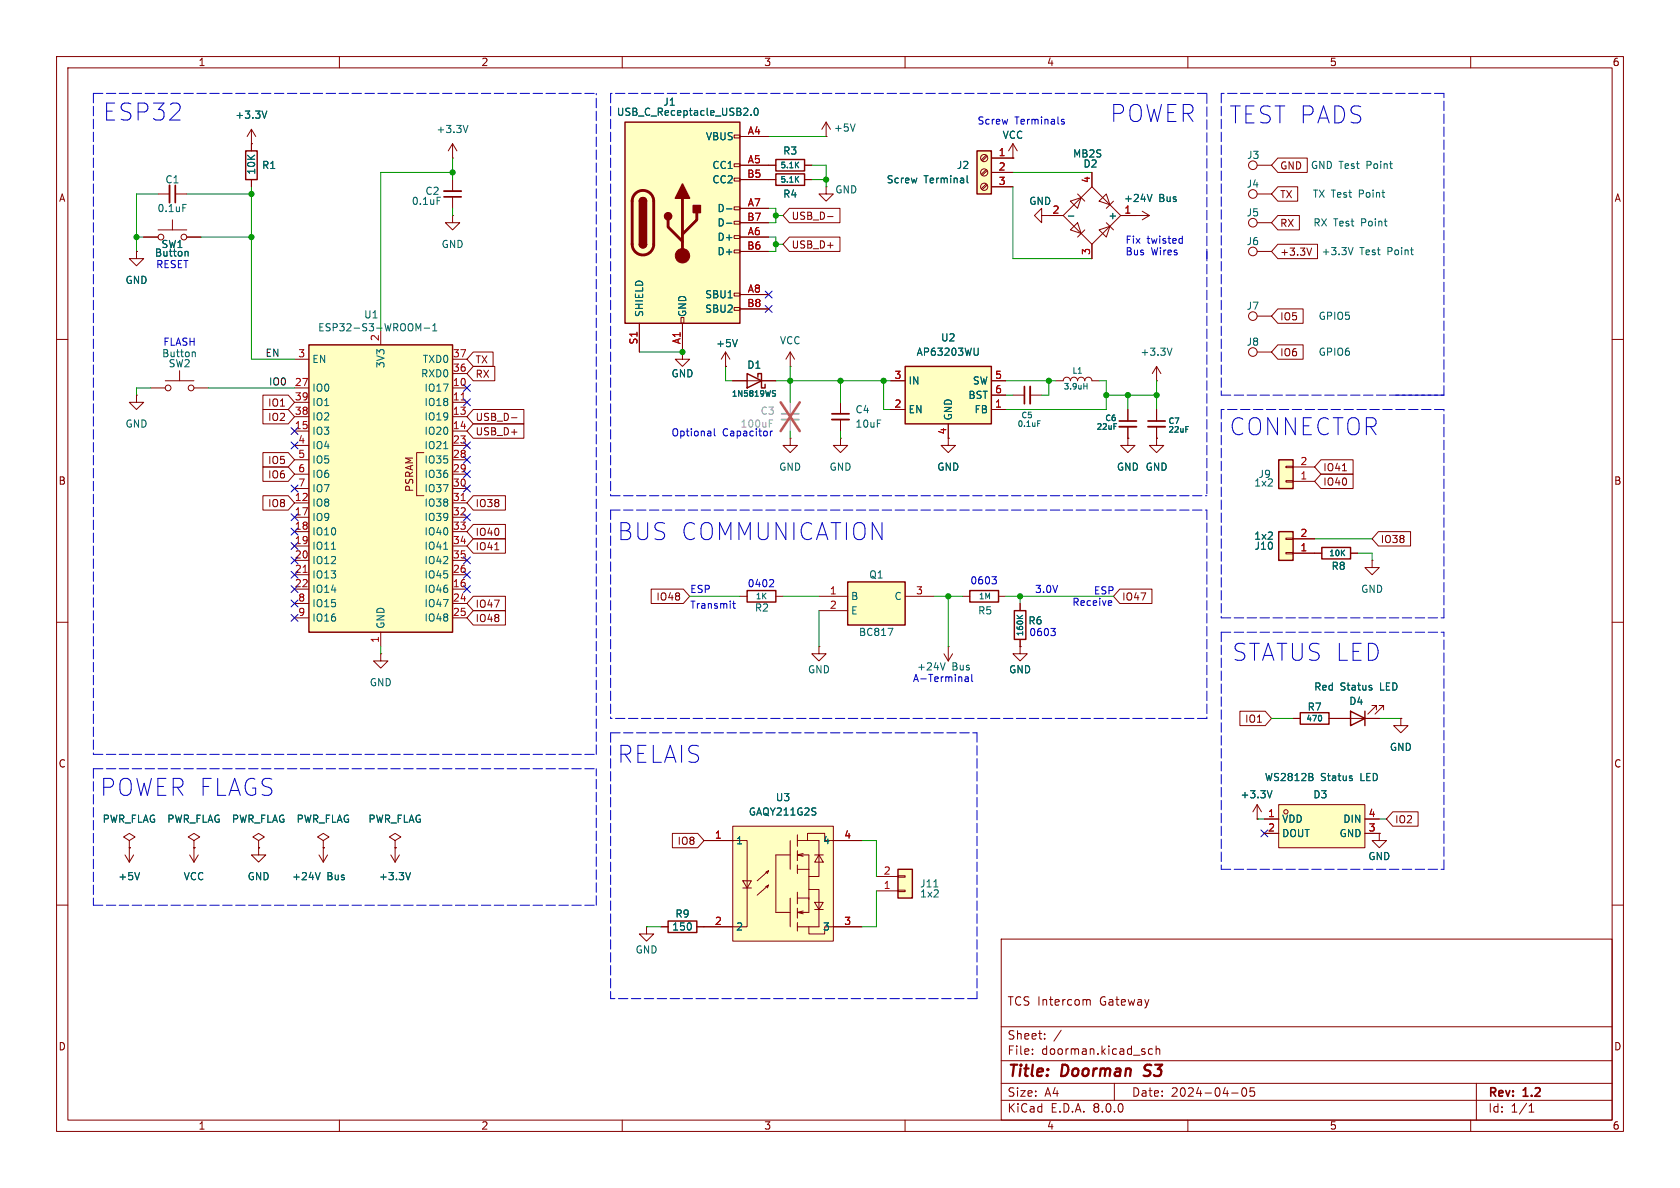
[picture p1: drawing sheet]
<svg xmlns="http://www.w3.org/2000/svg" width="297mm" height="210mm" viewBox="0 0 297 210" stroke-linecap="round" stroke-linejoin="round" font-family="sans-serif">
<defs><g id="words">
<g font-size="4.2" fill="#0000c2">
<text x="18" y="21.6">ESP32</text>
<text x="196.1" y="21.8">POWER</text>
<text x="217.2" y="22.1">TEST PADS</text>
<text x="217.2" y="77.2">CONNECTOR</text>
<text x="109" y="95.8">BUS COMMUNICATION</text>
<text x="217.7" y="117.1">STATUS LED</text>
<text x="109" y="135.1">RELAIS</text>
<text x="17.5" y="141">POWER FLAGS</text>
</g>
<g font-size="2.8" fill="#840000">
<text x="178" y="190.9">Title:</text>
<text x="187.7" y="190.9">Doorman</text>
<text x="203.1" y="190.9">S3</text>
</g>
<g font-size="2.1" fill="#840000">
<text x="178" y="178">TCS Intercom</text>
<text x="194.5" y="178">Gateway</text>
<text x="178" y="184">Sheet:</text>
<text x="178" y="186.7">File:</text>
<text x="184.1" y="186.7">doorman.kicad_sch</text>
<text x="178" y="196.9">KiCad</text>
<text x="178" y="194.1">Size:</text>
<text x="184.7" y="194.1">A4</text>
<text x="185.7" y="196.9">E.D.A.</text>
<text x="193.3" y="196.9">8.0.0</text>
<text x="200" y="194.1">Date:</text>
<text x="207" y="194.1">2024-04-05</text>
<text x="263" y="194.3">Rev:</text>
<text x="263" y="196.9">Id:</text>
<text x="267.1" y="196.9">1/1</text>
<text x="269.4" y="194.3">1.2</text>
</g>
<g font-size="1.8" fill="#840000">
<text x="35" y="11.9">1</text>
<text x="85" y="11.9">2</text>
<text x="135" y="11.9">3</text>
<text x="185" y="11.9">4</text>
<text x="235" y="11.9">5</text>
<text x="285" y="11.9">6</text>
<text x="10.3" y="35.9">A</text>
<text x="226.2" y="35.2">TX</text>
<text x="226.2" y="30.2">GND</text>
<text x="285.3" y="35.9">A</text>
<text x="139.9" y="39.1">USB_D-</text>
<text x="226.2" y="40.3">RX</text>
<text x="139.9" y="44.1">USB_D+</text>
<text x="226.2" y="45.4">+3.3V</text>
<text x="226.2" y="56.8">IO5</text>
<text x="84" y="64.5">TX</text>
<text x="226.2" y="63.2">IO6</text>
<text x="84" y="67">RX</text>
<text x="47.3" y="74.6">IO2</text>
<text x="47.3" y="72.1">IO1</text>
<text x="84" y="74.6">USB_D-</text>
<text x="84" y="77.2">USB_D+</text>
<text x="167.4" y="76.9" transform="rotate(-90 167.4 76.9)">4</text>
<text x="47.3" y="82.2">IO5</text>
<text x="233.8" y="83.5">IO41</text>
<text x="10.3" y="85.9">B</text>
<text x="47.3" y="89.9">IO8</text>
<text x="47.3" y="84.8">IO6</text>
<text x="73.3" y="87.1" transform="rotate(-90 73.3 87.1)">PSRAM</text>
<text x="84" y="89.9">IO38</text>
<text x="233.8" y="86">IO40</text>
<text x="285.3" y="85.9">B</text>
<text x="84" y="94.9">IO40</text>
<text x="84" y="97.5">IO41</text>
<text x="244" y="96.2">IO38</text>
<text x="84" y="107.6">IO47</text>
<text x="115.9" y="106.4">IO48</text>
<text x="198.3" y="106.4">IO47</text>
<text x="84" y="110.2">IO48</text>
<text x="220" y="128">IO1</text>
<text x="10.3" y="135.9">C</text>
<text x="285.3" y="135.9">C</text>
<text x="119.7" y="149.5">IO8</text>
<text x="246.5" y="145.7">IO2</text>
<text x="10.3" y="185.9">D</text>
<text x="285.3" y="185.9">D</text>
<text x="35" y="199.9">1</text>
<text x="85" y="199.9">2</text>
<text x="135" y="199.9">3</text>
<text x="185" y="199.9">4</text>
<text x="235" y="199.9">5</text>
<text x="285" y="199.9">6</text>
</g>
<g font-size="1.8" fill="#006464">
<text x="41.5" y="21.2">+3.3V</text>
<text x="77.1" y="23.7">+3.3V</text>
<text x="109" y="20.7">USB_C_Receptacle_USB2.0</text>
<text x="117.2" y="18.9">J1</text>
<text x="147.3" y="23.5">+5V</text>
<text x="124.7" y="25">VBUS</text>
<text x="138.4" y="27.5">R3</text>
<text x="177.2" y="24.7">VCC</text>
<text x="189.6" y="28">MB2S</text>
<text x="191.4" y="29.8">D2</text>
<text x="220.4" y="28.3">J3</text>
<text x="29.1" y="32.6">C1</text>
<text x="45.3" y="31" transform="rotate(-90 45.3 31)">10K</text>
<text x="46.2" y="30.1">R1</text>
<text x="75.1" y="34.6">C2</text>
<text x="125.8" y="30.1">CC1</text>
<text x="125.8" y="32.6">CC2</text>
<text x="138.4" y="35.2">R4</text>
<text x="147.6" y="34.4">GND</text>
<text x="156.7" y="32.6">Screw</text>
<text x="163.3" y="32.6">Terminal</text>
<text x="169.1" y="30.1">J2</text>
<text x="198.6" y="35.9">+24V</text>
<text x="204.9" y="35.9">Bus</text>
<text x="220.3" y="33.4">J4</text>
<text x="231.7" y="30.1">GND Test</text>
<text x="232" y="35.2">TX Test</text>
<text x="240.3" y="35.2">Point</text>
<text x="241.7" y="30.1">Point</text>
<text x="27.7" y="37.7">0.1uF</text>
<text x="72.7" y="36.4">0.1uF</text>
<text x="126.7" y="37.7">D-</text>
<text x="126.7" y="40.2">D-</text>
<text x="181.9" y="36.4">GND</text>
<text x="195.8" y="39">+</text>
<text x="220.3" y="38.5">J5</text>
<text x="232.1" y="40.2">RX Test</text>
<text x="240.7" y="40.2">Point</text>
<text x="27.3" y="45.6">Button</text>
<text x="28.4" y="44">SW1</text>
<text x="78" y="44">GND</text>
<text x="126.7" y="42.8">D+</text>
<text x="126.7" y="45.3">D+</text>
<text x="220.3" y="43.5">J6</text>
<text x="233.5" y="45.3">+3.3V</text>
<text x="240.4" y="45.3">Test</text>
<text x="245.4" y="45.3">Point</text>
<text x="22.1" y="50.4">GND</text>
<text x="124.6" y="52.9">SBU1</text>
<text x="56.1" y="58.8">ESP32-S3-WROOM-1</text>
<text x="64.3" y="56.5">U1</text>
<text x="113.9" y="56.1" transform="rotate(-90 113.9 56.1)">SHIELD</text>
<text x="121.5" y="56.1" transform="rotate(-90 121.5 56.1)">GND</text>
<text x="124.6" y="55.5">SBU2</text>
<text x="220.3" y="55">J7</text>
<text x="233" y="56.7">GPIO5</text>
<text x="28.6" y="63.3">Button</text>
<text x="29.7" y="65.1">SW2</text>
<text x="55.1" y="64.4">EN</text>
<text x="68.2" y="65.2" transform="rotate(-90 68.2 65.2)">3V3</text>
<text x="74.6" y="64.4">TXD0</text>
<text x="126.5" y="61.6">+5V</text>
<text x="132" y="65.4">D1</text>
<text x="137.8" y="61.1">VCC</text>
<text x="161.9" y="63.1">AP63203WU</text>
<text x="166.3" y="60.6">U2</text>
<text x="201.5" y="63.1">+3.3V</text>
<text x="220.3" y="61.3">J8</text>
<text x="233" y="63.1">GPIO6</text>
<text x="55.1" y="69.4">IO0</text>
<text x="55.1" y="72">IO1</text>
<text x="74.3" y="66.9">RXD0</text>
<text x="74.9" y="69.4">IO17</text>
<text x="74.9" y="72">IO18</text>
<text x="118.6" y="66.9">GND</text>
<text x="160.5" y="68.2">IN</text>
<text x="171.1" y="70.7">BST</text>
<text x="171.9" y="68.2">SW</text>
<text x="22.1" y="75.8">GND</text>
<text x="55.1" y="77.1">IO3</text>
<text x="55.1" y="74.5">IO2</text>
<text x="74.9" y="74.5">IO19</text>
<text x="74.9" y="77.1">IO20</text>
<text x="151.1" y="73.3">C4</text>
<text x="151.1" y="75.8">10uF</text>
<text x="160.5" y="73.3">EN</text>
<text x="168.5" y="74.4" transform="rotate(-90 168.5 74.4)">GND</text>
<text x="172.2" y="73.3">FB</text>
<text x="55.1" y="79.6">IO4</text>
<text x="55.1" y="82.1">IO5</text>
<text x="74.9" y="79.6">IO21</text>
<text x="74.9" y="82.1">IO35</text>
<text x="137.6" y="83.4">GND</text>
<text x="146.6" y="83.4">GND</text>
<text x="165.6" y="83.4">GND</text>
<text x="197.4" y="83.4">GND GND</text>
<text x="55.1" y="89.8">IO8</text>
<text x="55.1" y="84.7">IO6</text>
<text x="55.1" y="87.2">IO7</text>
<text x="74.9" y="84.7">IO36</text>
<text x="74.9" y="87.2">IO37</text>
<text x="74.9" y="89.8">IO38</text>
<text x="221.6" y="86.2">1x2</text>
<text x="222.4" y="84.7">J9</text>
<text x="55.1" y="92.3">IO9</text>
<text x="55.1" y="94.8">IO10</text>
<text x="74.9" y="92.3">IO39</text>
<text x="74.9" y="94.8">IO40</text>
<text x="221.6" y="95.6">1x2</text>
<text x="55.1" y="97.4">IO11</text>
<text x="55.1" y="99.9">IO12</text>
<text x="74.9" y="97.4">IO41</text>
<text x="74.9" y="99.9">IO42</text>
<text x="221.7" y="97.4">J10</text>
<text x="235.3" y="100.9">R8</text>
<text x="55.1" y="102.5">IO13</text>
<text x="55.1" y="105">IO14</text>
<text x="55.1" y="107.5">IO15</text>
<text x="74.9" y="105">IO46</text>
<text x="74.9" y="107.5">IO47</text>
<text x="74.9" y="102.5">IO45</text>
<text x="150.4" y="106.3">B</text>
<text x="153.6" y="102.5">Q1</text>
<text x="158" y="106.3">C</text>
<text x="240.5" y="105">GND</text>
<text x="55.1" y="110.1">IO16</text>
<text x="68.2" y="111.3" transform="rotate(-90 68.2 111.3)">GND</text>
<text x="74.9" y="110.1">IO48</text>
<text x="133.4" y="108.3">R2</text>
<text x="150.4" y="108.8">E</text>
<text x="151.8" y="112.6">BC817</text>
<text x="172.8" y="108.8">R5</text>
<text x="181.7" y="110.6">R6</text>
<text x="142.7" y="119.2">GND</text>
<text x="178.3" y="119.2">GND</text>
<text x="65.3" y="121.5">GND</text>
<text x="231.1" y="125.8">R7</text>
<text x="232.2" y="122.3">Red</text>
<text x="236.9" y="122.3">Status</text>
<text x="238.4" y="124.8">D4</text>
<text x="244.1" y="122.3">LED</text>
<text x="245.6" y="132.9">GND</text>
<text x="137.1" y="141.8">U3</text>
<text x="219.2" y="141.3">+3.3V</text>
<text x="223.5" y="138.3">WS2812B</text>
<text x="232.1" y="141.3">D3</text>
<text x="233.4" y="138.3">Status</text>
<text x="240.6" y="138.3">LED</text>
<text x="18" y="145.6">PWR_FLAG</text>
<text x="29.5" y="145.6">PWR_FLAG</text>
<text x="40.9" y="145.6">PWR_FLAG</text>
<text x="52.3" y="145.6">PWR_FLAG</text>
<text x="65" y="145.6">PWR_FLAG</text>
<text x="130" y="149.5">1</text>
<text x="132.3" y="144.4">GAQY211G2S</text>
<text x="145.4" y="149.5">4</text>
<text x="226.6" y="145.6">VDD</text>
<text x="226.6" y="148.2">DOUT</text>
<text x="236.7" y="148.2">GND</text>
<text x="237.4" y="145.6">DIN</text>
<text x="20.8" y="155.8">+5V</text>
<text x="32.4" y="155.8">VCC</text>
<text x="43.7" y="155.8">GND</text>
<text x="51.5" y="155.8">+24V</text>
<text x="57.8" y="155.8">Bus</text>
<text x="66.9" y="155.8">+3.3V</text>
<text x="241.8" y="152.2">GND</text>
<text x="162.6" y="158.9">1x2</text>
<text x="162.6" y="157.1">J11</text>
<text x="118.7" y="164.7">150</text>
<text x="119.3" y="162.4">R9</text>
<text x="130" y="164.7">2</text>
<text x="145.4" y="164.7">3</text>
<text x="112.3" y="168.8">GND</text>
</g>
<g font-size="1.8" fill="#a90000">
<text x="132.1" y="23.9">A4</text>
<text x="132.1" y="29">A5</text>
<text x="176.5" y="27.7">1</text>
<text x="132" y="31.5">B5</text>
<text x="176.5" y="30.2">2</text>
<text x="176.5" y="32.8">3</text>
<text x="192.8" y="32.5" transform="rotate(-90 192.8 32.5)">4</text>
<text x="132" y="39.1">B7</text>
<text x="132.1" y="41.7">A6</text>
<text x="132.1" y="36.6">A7</text>
<text x="186" y="37.8">2</text>
<text x="198.7" y="37.8">1</text>
<text x="132" y="44.2">B6</text>
<text x="192.8" y="45.2" transform="rotate(-90 192.8 45.2)">3</text>
<text x="132.1" y="51.8">A8</text>
<text x="132" y="54.4">B8</text>
<text x="52.6" y="63.2">3</text>
<text x="67.1" y="60.4" transform="rotate(-90 67.1 60.4)">2</text>
<text x="80" y="65.8">36</text>
<text x="80" y="63.2">37</text>
<text x="112.8" y="61" transform="rotate(-90 112.8 61)">S1</text>
<text x="120.4" y="60.9" transform="rotate(-90 120.4 60.9)">A1</text>
<text x="52" y="68.3">27</text>
<text x="52" y="70.9">39</text>
<text x="80" y="68.3">10</text>
<text x="80" y="70.9">11</text>
<text x="158" y="67.1">3</text>
<text x="175.8" y="67.1">5</text>
<text x="175.8" y="69.6">6</text>
<text x="52" y="75.9">15</text>
<text x="52" y="73.4">38</text>
<text x="80" y="73.4">13</text>
<text x="80" y="75.9">14</text>
<text x="158" y="72.1">2</text>
<text x="175.8" y="72.1">1</text>
<text x="52.6" y="78.5">4</text>
<text x="52.6" y="81">5</text>
<text x="52.6" y="83.6">6</text>
<text x="80" y="78.5">23</text>
<text x="80" y="81">28</text>
<text x="80" y="83.6">29</text>
<text x="229.8" y="82.3">2</text>
<text x="52" y="88.6">12</text>
<text x="52.6" y="86.1">7</text>
<text x="80" y="86.1">30</text>
<text x="80" y="88.6">31</text>
<text x="229.8" y="84.8">1</text>
<text x="52" y="91.2">17</text>
<text x="52" y="93.7">18</text>
<text x="80" y="91.2">32</text>
<text x="80" y="93.7">33</text>
<text x="229.8" y="95">2</text>
<text x="52" y="96.3">19</text>
<text x="52" y="98.8">20</text>
<text x="52" y="101.3">21</text>
<text x="80" y="101.3">26</text>
<text x="80" y="96.3">34</text>
<text x="80" y="98.8">35</text>
<text x="229.8" y="97.5">1</text>
<text x="52" y="103.9">22</text>
<text x="52.6" y="106.4">8</text>
<text x="80" y="103.9">16</text>
<text x="80" y="106.4">24</text>
<text x="146.6" y="105.2">1</text>
<text x="146.6" y="107.7">2</text>
<text x="161.9" y="105.2">3</text>
<text x="52.6" y="109">9</text>
<text x="67.1" y="113.7" transform="rotate(-90 67.1 113.7)">1</text>
<text x="80" y="109">25</text>
<text x="126.3" y="148.3">1</text>
<text x="149.2" y="148.3">4</text>
<text x="224.1" y="144.5">1</text>
<text x="224.1" y="147.1">2</text>
<text x="241.9" y="147.1">3</text>
<text x="241.9" y="144.5">4</text>
<text x="156.1" y="154.7">2</text>
<text x="156.1" y="157.2">1</text>
<text x="126.3" y="163.6">2</text>
<text x="149.2" y="163.6">3</text>
</g>
<g font-size="1.8" fill="#0000c2">
<text x="172.7" y="22.1">Screw</text>
<text x="179.4" y="22.1">Terminals</text>
<text x="27.5" y="47.6">RESET</text>
<text x="198.9" y="43.2">Fix</text>
<text x="198.9" y="45.2">Bus</text>
<text x="202.8" y="43.2">twisted</text>
<text x="203.5" y="45.2">Wires</text>
<text x="28.8" y="61.3">FLASH</text>
<text x="118.6" y="77.2">Optional</text>
<text x="127.7" y="77.2">Capacitor</text>
<text x="130.8" y="75.8">100uF</text>
<text x="121.9" y="104.9">ESP</text>
<text x="121.9" y="107.7">Transmit</text>
<text x="132.1" y="103.9">0402</text>
<text x="171.4" y="103.4">0603</text>
<text x="182.9" y="104.9">3.0V</text>
<text x="189.5" y="107.2">Receive</text>
<text x="193.3" y="105.2">ESP</text>
<text x="181.9" y="112.5">0603</text>
<text x="162" y="118.7">+24V</text>
<text x="168.3" y="118.7">Bus</text>
<text x="161.3" y="120.7">A-Terminal</text>
</g>
<g font-size="1.8" fill="#0f0f0f">
<text x="46.8" y="63.2">EN</text>
<text x="47.5" y="68.2">IO0</text>
</g>
<text font-size="1.8" fill="#989898" x="134.4" y="73.5">C3</text>
<g font-size="1.4" fill="#006464">
<text x="137.9" y="29.9">5.1K</text>
<text x="137.9" y="32.5">5.1K</text>
<text x="129.3" y="70.3">1N5819WS</text>
<text x="188" y="69.1">3.9uH</text>
<text x="189.5" y="66.3">L1</text>
<text x="179.8" y="75.7">0.1uF</text>
<text x="180.5" y="74.1">C5</text>
<text x="193.8" y="76.2">22uF</text>
<text x="195.3" y="74.6">C6</text>
<text x="206.5" y="75.2">C7</text>
<text x="206.5" y="76.7">22uF</text>
<text x="234.9" y="98.5">10K</text>
<text x="133.5" y="106.1">1K</text>
<text x="172.9" y="106.1">1M</text>
<text x="181.1" y="112.6" transform="rotate(-90 181.1 112.6)">160K</text>
<text x="230.9" y="127.7">470</text>
</g>
</g></defs>
<g fill="none" stroke="#840000" stroke-width=".18">
<path d="M10 10h277v190h-277zM12 12h273v186h-273zM60 10v2M110 10v2M160 10v2M210 10v2M260 10v2M10 60h2M285 60h2M10 110h2M285 110h2M10 160h2"/>
<path d="M285 160h2M177 166h108v32h-108zM192 176.8l.1 .1M192.1 176.9v.8M192.1 176.9l.2-.2 .4 .1v.9M60 198v2M110 198v2M160 198v2M177 194.5h108M177 191.5h108M177 187.5h108M177 181.5h108"/>
<path d="M182.5 186.3v.1M182.5 185.5v.1M184.7 183.6v.1M184.7 182.8v.1M187.6 182.1l-1.3 2M197 191.5v3M203.7 185.5l-.4-.1-.3 .3v.4l.2 .2h.5M204.4 185.5l.2-.1 .4 .1v.9M204.4 184.9v1.5M210 198v2M217.7 193.2h1.2M219.7 192.4l.2-.1a.81 .81 0 0 1 .6 .6 .81 .81 0 0 1-.3 .8l-.2 .1a.81 .81 0 0 1-.3-1.4z"/>
<path d="M221.7 192.3h-.7v.7l.2-.1h.5l.1 .3-.1 .5-.2 .1-.5-.1M260 198v2M261 191.5v6.5M270.3 196.6h.9M270.3 195.5l.4-.4v1.5"/>
</g>
<path d="M202.2 190.1l.2 .1M202.5 188.4l-.2 .4 .1 .2" fill="none" stroke="#840000" stroke-width=".4"/>
<path d="M226.1 142.2h15.2v7.7h-15.2z" fill="#ffffc2"/>
<g fill="none" stroke="#840000" stroke-width=".18">
<path d="M27.9 34.3h2.1M31 34.3h2M222.2 34.3h2.6M24.1 44.5v1.2h1.3l-1.3 1.3-1.2-1.3h1.2M24.1 44.5h.1M223.5 144.8h2.6M223.5 147.3h2.6M226.1 142.2h15.2v7.7h-15.2zM241.3 144.8h2.5M241.3 147.3h2.5"/>
<circle cx="221.5" cy="34.3" r=".76"/>
<circle cx="227.3" cy="143.5" r=".38"/>
</g>
<path d="M32.3 36.1h.6M232 137.4l.1 .2-.1 .3M232 136.8v.4M238.9 137.6l.2 .2-.2 .2M238.9 137.1l.1 .1" fill="none" stroke="#006464" stroke-width=".18"/>
<path d="M30 32.8v3" fill="none" stroke="#840000" stroke-width=".33"/>
<path d="M31 32.8v3" fill="none" stroke="#840000" stroke-width=".3"/>
<path d="M226.1 81.3h2.5v5.1h-2.5z" fill="#ffffc2"/>
<g fill="none" stroke="#840000" stroke-width=".18">
<path d="M30.5 38.9v1.7M44.4 25.4v1.3M44.4 31.8v1.2M80 27.9h.1M80 25.4l-.8 1.3M80 25.4v2.5M80 31.8v2M80 34.8v2M80 25.4l.8 1.3M222.2 29.2h2.6M25.4 41.9h2.5M27.9 40.6h5.1"/>
<path d="M33 41.9h2.6M24.1 69.9v1.2h1.3l-1.3 1.3-1.2-1.3h1.2M24.1 69.9h.1M227.3 82.4h1.3v.3h-1.3zM227.3 85h1.3v.2h-1.3zM228.6 85.1h3.8M228.6 82.6h3.8M242.6 99.1v1.2h1.2l-1.2 1.3-1.3-1.3h1.3M242.6 99.1h.1M180.3 114.3v1.3h1.3l-1.3 1.2-1.2-1.2h1.2M180.3 114.3h.1M180.3 106.7v1.3"/>
<path d="M180.3 113v1.3"/>
<circle cx="221.5" cy="29.2" r=".76"/>
<circle cx="28.4" cy="41.9" r=".51"/>
<circle cx="32.5" cy="41.9" r=".51"/>
</g>
<path d="M43.4 26.7h2.1v5.1h-2.1zM226.1 81.3h2.5v5.1h-2.5zM179.3 108h2.1v5h-2.1z" fill="none" stroke="#840000" stroke-width=".25"/>
<path d="M82.7 22.2l-.4 1.2M32.9 44.4l.4 .2v.7M179.8 108.8l.6 .5M180.8 108.8l-.6 .4" fill="none" stroke="#006464" stroke-width=".18"/>
<path d="M78.5 33.8h3" fill="none" stroke="#840000" stroke-width=".33"/>
<path d="M78.5 34.8h3" fill="none" stroke="#840000" stroke-width=".3"/>
<path d="M160 64.8h15.3v10.1h-15.3z" fill="#ffffc2"/>
<path d="M160 64.8h15.3v10.1h-15.3zM171.4 104.4h5.1v2h-5.1z" fill="none" stroke="#840000" stroke-width=".25"/>
<g fill="none" stroke="#840000" stroke-width=".18">
<path d="M146 33v1.3h1.3l-1.3 1.3-1.2-1.3h1.2M146 33h.1M26.7 68.6h2.5M29.2 67.3h5.1M31.7 65.5v1.8M34.3 68.6h2.5M157.5 72.4h2.5M157.5 67.3h2.5M167.6 74.9v2.6M175.3 72.4h2.5M175.3 67.3h2.5M175.3 69.9h2.5"/>
<path d="M166.9 115.6l.7 1.2M167.6 114.3h.1M167.6 114.3v2.5M168.4 115.6l-.8 1.2M170.2 105.4h1.2M176.5 105.4h1.3M222.2 144.8h.1M222.2 142.2l-.7 1.3M222.2 142.2v2.6M222.2 142.2l.8 1.3"/>
<circle cx="29.7" cy="68.6" r=".51"/>
<circle cx="33.8" cy="68.6" r=".51"/>
</g>
<path d="M34.2 62.2l.3 .2v.7M172.9 61.5v1.1l-.1 .1-.4 .1M167.1 117.2l-.4 1.2M224.9 139.8l-.4 1.2" fill="none" stroke="#006464" stroke-width=".18"/>
<path d="M172.7 26.7h2.6v7.6h-2.6z" fill="#ffffc2"/>
<path d="M172.7 26.7h2.6v7.6h-2.6z" fill="none" stroke="#840000" stroke-width=".25"/>
<g fill="none" stroke="#840000" stroke-width=".18">
<path d="M80 38.1v1.3h1.3l-1.3 1.2-1.3-1.2h1.3M80 38.1h.1M146 24.1h.1M146 21.6l-.7 1.3M146 21.6v2.5M146 21.6l.8 1.3M174.3 32.5l-.8 .9M174.3 30l-.8 .8M174.3 27.4l-.8 .9M174.5 32.7l-.8 .8M174.5 30.1l-.8 .9M174.5 27.6l-.8 .8"/>
<path d="M175.3 27.9h3.8M175.3 30.5h3.8M175.3 33h3.8M243.8 147.3v1.3h1.3l-1.3 1.3-1.2-1.3h1.2M243.8 147.3h.1"/>
<circle cx="174" cy="33" r=".63"/>
<circle cx="174" cy="30.5" r=".63"/>
<circle cx="174" cy="27.9" r=".63"/>
</g>
<path d="M151.2 21.9l-.4 1.3M171 31.1v1l.2 .2" fill="none" stroke="#006464" stroke-width=".18"/>
<path d="M54.6 61h25.4v50.8h-25.4z" fill="#ffffc2"/>
<path d="M54.6 61h25.4v50.8h-25.4zM132.1 104.4h5.1v2h-5.1z" fill="none" stroke="#840000" stroke-width=".25"/>
<g fill="none" stroke="#840000" stroke-width=".18">
<path d="M44.4 25.4h.1M44.4 22.9l-.7 1.2M44.4 22.9v2.5M44.4 22.9l.8 1.2M67.3 58.4v2.6M52.1 68.6h2.5M52.1 71.1h2.5M52.1 73.7h2.5M52.1 76.2h2.5M52.1 78.7h2.5M52.1 63.5h2.5M80 68.6h2.5"/>
<path d="M80 71.1h2.5M80 73.7h2.5M80 76.2h2.5M80 78.7h2.5M80 63.5h2.5M80 66h2.5M52.1 88.9h2.5M52.1 91.4h2.5M52.1 94h2.5M52.1 96.5h2.5M52.1 99.1h2.5M52.1 81.3h2.5"/>
<path d="M52.1 83.8h2.5M52.1 86.4h2.5M74.9 80h-1.2v7.6h1.2M80 88.9h2.5M80 91.4h2.5M80 94h2.5M80 96.5h2.5M80 99.1h2.5M80 81.3h2.5M80 83.8h2.5M80 86.4h2.5M52.1 104.1h2.5"/>
<path d="M52.1 101.6h2.5M52.1 106.7h2.5M52.1 109.2h2.5M67.3 111.8v2.5M80 104.1h2.5M80 101.6h2.5M80 106.7h2.5M80 109.2h2.5M130.8 105.4h1.3M137.2 105.4h1.2M144.8 114.3v1.3h1.2l-1.2 1.2-1.3-1.2h1.3M144.8 114.3h.1"/>
</g>
<path d="M81.5 70.7h.7M81.5 88.5h.7M53.6 101.2h.7" fill="none" stroke="#a90000" stroke-width=".18"/>
<path d="M47.2 19.6l-.5 1.3M74 58.1l.4-.9v1.3M75 58h1M76.5 58.5h.7M76.5 57.6l.4-.4v1.3M78.4 79.3h.8M58.6 97.1h.7M78.4 97.1h.8" fill="none" stroke="#006464" stroke-width=".18"/>
<path d="M149.9 102.9h10.1v7.6h-10.1z" fill="#ffffc2"/>
<path d="M149.9 102.9h10.1v7.6h-10.1z" fill="none" stroke="#840000" stroke-width=".25"/>
<path d="M144.8 105.4h5.1M144.8 108h5.1M160 105.4h5.1" fill="none" stroke="#840000" stroke-width=".18"/>
<path d="M157 111.1h.8l-.5 1.2" fill="none" stroke="#006464" stroke-width=".18"/>
<path d="M158.7 153.7h2.6v5.1h-2.6z" fill="#ffffc2"/>
<path d="M154.9 157.5h3.8M154.9 154.9h3.8M158.7 154.8h1.3v.3h-1.3zM158.7 157.4h1.3v.2h-1.3z" fill="none" stroke="#840000" stroke-width=".18"/>
<path d="M158.7 153.7h2.6v5.1h-2.6z" fill="none" stroke="#840000" stroke-width=".25"/>
<path d="M165.1 156.8h.7" fill="none" stroke="#006464" stroke-width=".18"/>
<g fill="#ffffc2">
<path d="M129.5 146.1h17.8v20.3h-17.8z"/>
<path d="M131.3 155.7h1.5l-.7 1.3z"/>
<path d="M144 159.5h1.5l-.7 1.3z"/>
<path d="M144.8 151.1l.7 1.3h-1.5z"/>
</g>
<g fill="none" stroke="#840000" stroke-width=".18">
<path d="M232.4 97.8h1.3M238.8 97.8h1.2M124.5 148.6h7.6v15.2h-7.6M129.5 146.1h17.8v20.3h-17.8zM131.3 155.7h1.5l-.7 1.3zM131.3 157h1.5M135.4 156.7l.5-.2-2 1.7M135.4 154.2l.5-.3-2 1.8M135.9 156.5l-.3 .5M135.9 153.9l-.3 .5M139.7 151.1h-2.5v10.2h2.5M139.7 148.6v5.1"/>
<path d="M139.7 158.8v5M141 148.6h3.8v6.3h-1.8M141 147.6v2M141 150.4v1.8M141 152.9v1.5M141 157.7v2.1M141 158.8h2M141 153.7h2M142 151.4l-1-.3h2v10.2h-2l1 .2M142 150.9l-1 .2M142.8 148.6v-1.3h3v1.3h6.6M143 157.2h1.8v6.6h-3.8"/>
<path d="M144 159.5h1.5l-.7 1.3zM144 151.1h1.5M144.8 151.1l.7 1.3h-1.5zM141 160.5v1.8M141 163.1v1.5M142 161l-1 .3M143 163.8v1.3h2.8v-1.3h6.6M144 160.8h1.5"/>
</g>
<path d="M233.7 96.8h5.1v2h-5.1z" fill="none" stroke="#840000" stroke-width=".25"/>
<path d="M226.1 94h2.5v5.1h-2.5z" fill="#ffffc2"/>
<g fill="none" stroke="#840000" stroke-width=".18">
<path d="M135.9 29.2h1.3M135.9 31.8h1.3M142.2 29.2h1.3M142.2 31.8h1.3M185.4 38.1h2.6M189.2 35.6l1.9-.7-.6 1.9zM190.5 34.3l1.3 1.3M193 33l5.1 5.1-5.1 5.1-5-5.1zM193 30.5v2.5M194.3 35.6l1.3-1.3 .6 1.9zM195.6 39.4l1.2 1.2M196.8 35.6l-1.2 1.2"/>
<path d="M198.1 38.1h2.6M222.2 39.4h2.6M189.2 40.6l1.3-1.2 .6 1.9zM191.8 40.6l-1.3 1.3M193 43.2v2.5M194.3 40.6l1.9-.6-.6 1.9zM222.2 44.5h2.6M120.6 62.2v1.3h1.3l-1.3 1.3-1.2-1.3h1.2M120.6 62.2h.1M128.3 64.8h.1M128.3 62.2l-.8 1.3M128.3 62.2v2.6"/>
<path d="M128.3 62.2l.7 1.3M139.7 64.8h.1M139.7 77.5v1.2h1.3l-1.3 1.3-1.3-1.3h1.3M139.7 77.5h.1M139.7 62.2l-.8 1.3M139.7 62.2v2.6M139.7 62.2l.8 1.3M148.6 77.5v1.2h1.3l-1.3 1.3-1.3-1.3h1.3M148.6 77.5h.1M148.6 71.1v2.1M148.6 74.2v2M167.6 77.5v1.2h1.3l-1.3 1.3-1.2-1.3h1.2"/>
<path d="M179.1 69.9h2M182.1 69.9h2M186.7 67.3h1.3a.64 .64 0 0 1 .6-.6 .64 .64 0 0 1 .6 .6 .64 .64 0 0 1 .7-.6 .64 .64 0 0 1 .6 .6 .64 .64 0 0 1 .6-.6 .64 .64 0 0 1 .7 .6 .64 .64 0 0 1 .6-.6 .64 .64 0 0 1 .6 .6h1.3M199.4 77.5v1.2h1.3l-1.3 1.3-1.3-1.3h1.3M199.4 77.5h.1M204.5 77.5v1.2h1.2l-1.2 1.3-1.3-1.3h1.3M204.5 77.5h.1M227.3 95.1h1.3v.3h-1.3zM227.3 97.7h1.3v.2h-1.3zM228.6 97.8h3.8M228.6 95.3h3.8M67.3 115.6v1.2h1.3l-1.3 1.3-1.3-1.3h1.3"/>
<path d="M67.3 115.6h.1M228.6 127h1.3M234.9 127h8.9M243.3 125.5v-.8h-.7h.7l-1.5 1.5M244.6 125.5v-.8h-.8h.8l-1.5 1.5M247.6 127v1.3h1.3l-1.3 1.2-1.2-1.2h1.2M247.6 127h.1M22.9 148.6l1-.6-1-.7-1.1 .7 1.1 .6v1.3M22.9 149.9h.1M114.3 163.8v1.3h1.3l-1.3 1.3-1.3-1.3h1.3M114.3 163.8h.1M116.8 163.8h1.3"/>
<path d="M123.2 163.8h1.3"/>
<circle cx="221.5" cy="39.4" r=".76"/>
<circle cx="221.5" cy="44.4" r=".76"/>
</g>
<path d="M137.2 28.2h5v2h-5zM137.2 30.7h5v2.1h-5zM226.1 94h2.5v5.1h-2.5zM229.9 126h5v2h-5zM238.8 125.7l2.5 1.3-2.5 1.3zM241.3 125.7v2.6M118.1 162.8h5.1v2h-5.1z" fill="none" stroke="#840000" stroke-width=".25"/>
<path d="M188.9 38.2h.9M239.2 43.8l-.4 1.2M130.4 60l-.5 1.3M183.4 74.4h.5M191.6 68.3h.6M192.2 67.8v1M233.6 126.6v.7M242.4 121.6l.2 .1-.2 .3M242.4 121.1l.1 .1" fill="none" stroke="#006464" stroke-width=".18"/>
<path d="M147.1 74.2h3M182.1 68.3v3.1" fill="none" stroke="#840000" stroke-width=".33"/>
<path d="M147.1 73.2h3M181.1 68.3v3.1" fill="none" stroke="#840000" stroke-width=".3"/>
<path d="M138.2 74.2h3" fill="none" stroke="#a1a1a1" stroke-width=".33"/>
<path d="M138.2 73.2h3" fill="none" stroke="#a1a1a1" stroke-width=".3"/>
<path d="M139.7 71.1v2.1M139.7 74.2v2" fill="none" stroke="#a1a1a1" stroke-width=".18"/>
<path d="M136 74.8h.4M136 74.2h.6" fill="none" stroke="#989898" stroke-width=".18"/>
<path d="M138 71.1l3.4 5.1M141.4 71.1l-3.4 5.1" fill="none" stroke="#e65255" stroke-width=".46"/>
<path d="M110.5 21.6h20.3v35.6h-20.3z" fill="#ffffc2"/>
<g fill="none" stroke="#840000" stroke-width=".18">
<path d="M44.4 25.4h.1M44.4 25.4v1.3M44.4 31.8v1.2M129.8 39.1h1v.5h-1zM129.8 36.6h1v.5h-1zM129.8 31.5h1v.5h-1zM129.8 29h1v.5h-1zM129.8 23.9h1v.5h-1zM130.8 24.1h5.1M130.8 29.2h6.4M130.8 36.8h5.1M130.8 31.8h6.4"/>
<path d="M130.8 39.4h5.1M139.5 36.8h9v2.6h-9l-1.1-1.3zM142.2 29.2h1.3M142.2 31.8h1.3M146.3 38.3h1M175.3 27.9h3.8M175.3 30.5h3.8M175.3 33h3.8M179.1 27.9h.1M179.1 25.4l-.8 1.3M179.1 25.4v2.5M179.1 25.4l.7 1.3"/>
<path d="M184.1 38.1v-1.3l-1.2 1.3 1.2 1.3v-1.3h3.9M193 30.5v2.5M198.1 38.1h5.1M200.7 38.1h.1M201.9 37.3l1.3 .8M203.2 38.1l-1.3 .8M225.9 38.1h3.8v2.5h-3.8l-1.1-1.2zM225.9 33h3.5v2.6h-3.5l-1.1-1.3zM225.9 27.9h5.2v2.6h-5.2l-1.1-1.3zM24.1 44.5h.1M25.4 41.9h2.5M33 41.9h2.6"/>
<path d="M113 57.2v5M120.4 56.1h.5v1.1h-.5zM120.6 57.2v5M129.8 54.4h1v.5h-1zM129.8 51.8h1v.5h-1zM129.8 44.2h1v.5h-1zM129.8 41.7h1v.5h-1zM130.8 41.9h5.1M130.8 52.1h5.1M130.8 44.5h5.1M130.8 54.6h5.1M139.5 41.9h9v2.6h-9l-1.1-1.3z"/>
<path d="M193 43.2v2.5M222.2 55.9h2.6M225.9 54.6h4.5v2.6h-4.5l-1.1-1.3zM225.9 43.2h7v2.5h-7l-1.1-1.2zM231.9 43.9l-.4 1.2M46.5 72.4h4.5l1.1 1.3-1.1 1.2h-4.5zM46.5 69.8h4.5l1.1 1.3-1.1 1.3h-4.5zM83.7 72.4h8.9v2.5h-8.9l-1.2-1.2zM83.7 62.2h3.5v2.6h-3.5l-1.2-1.3zM83.7 74.9h8.9v2.6h-8.9l-1.2-1.3zM83.7 64.8h3.8v2.5h-3.8l-1.2-1.3zM90.4 73.8h1"/>
<path d="M120.6 62.2h.1M128.3 64.8h.1M129.5 67.3h7.7M157.5 67.3h2.5M157.5 72.4h2.5M167.6 74.9v2.6M175.3 67.3h2.5M175.3 72.4h2.5M175.3 69.9h2.5M199.4 77.5h.1M199.4 72.4v2M199.4 75.4v2.1"/>
<path d="M204.5 67.3h.1M204.5 77.5h.1M204.5 64.8v2.5M204.5 72.4v2M204.5 75.4v2.1M204.5 64.8l-.8 1.2M204.5 64.8l.7 1.2M222.2 62.2h2.6M225.9 61h4.5v2.5h-4.5l-1.1-1.3zM46.5 87.6h4.5l1.1 1.3-1.1 1.3h-4.5zM46.5 82.5h4.5l1.1 1.3-1.1 1.3h-4.5zM46.5 80h4.5l1.1 1.3-1.1 1.3h-4.5z"/>
<path d="M83.7 92.7h5.6v2.6h-5.6l-1.2-1.3zM83.7 95.2h5.6v2.6h-5.6l-1.2-1.3zM83.7 87.6h5.6v2.6h-5.6l-1.2-1.3zM87.5 97.2h.7M228.6 97.8h5.1M228.6 95.3h3.8M233.5 83.8h5.7v2.6h-5.7l-1.1-1.3zM233.5 81.3h5.7v2.5h-5.7l-1.1-1.2zM237.3 83.2h.8M238.8 97.8h1.2M243.7 94h5.7v2.5h-5.7l-1.1-1.2zM83.7 105.4h5.6v2.6h-5.6l-1.2-1.3z"/>
<path d="M83.7 107.9h5.6v2.6h-5.6l-1.2-1.3zM115.1 104.1h5.7l1.1 1.3-1.1 1.3h-5.7zM180.3 114.3h.1M180.3 106.7v1.3M180.3 113v1.3M198 104.1h5.6v2.6h-5.6l-1.2-1.3zM219.2 125.7h4.5l1.1 1.3-1.1 1.3h-4.5zM228.6 127h1.3M234.9 127h3.9M241.3 127h2.5M247.6 127h.1M22.1 151.1l.8 1.3"/>
<path d="M22.9 149.9h.1M22.9 149.9v2.5M23.6 151.1l-.7 1.3M33.5 151.1l.8 1.3M34.3 148.6l1-.6-1-.7-1 .7 1 .6v1.3M34.3 149.9h.1M34.3 149.9v2.5M35.1 151.1l-.8 1.3M45.7 149.9v1.2h1.3l-1.3 1.3-1.3-1.3h1.3M45.7 149.9h.1M45.7 148.6l1-.6-1-.7-1 .7 1 .6v1.3M56.4 151.1l.7 1.3"/>
<path d="M57.1 148.6l1.1-.6-1.1-.7-1 .7 1 .6v1.3M57.1 149.9h.1M57.1 149.9v2.5M57.9 151.1l-.8 1.3M69.1 151.1l.7 1.3M69.8 149.9h.1M69.8 148.6l1.1-.6-1.1-.7-1 .7 1 .6v1.3M69.8 149.9v2.5M70.6 151.1l-.8 1.3M118.9 147.3h4.4l1.2 1.3-1.2 1.3h-4.4zM124.5 148.6h5M147.3 148.6h5.1"/>
<path d="M222.2 144.8h.1M223.5 144.8h2.6M223.5 147.3h2.6M241.3 144.8h2.5M241.3 147.3h2.5M243.8 147.3h.1M246.2 143.5h4.5v2.6h-4.5l-1.1-1.3zM116.8 163.8h1.3M123.2 163.8h6.3M147.3 163.8h5.1"/>
<circle cx="221.5" cy="55.9" r=".76"/>
<circle cx="221.5" cy="62.2" r=".76"/>
</g>
<path d="M110.5 21.6h20.3v35.6h-20.3zM113 35.6a.64 .64 0 0 1 .7-.7 .64 .64 0 0 1 .6 .7M113 43.2a.64 .64 0 0 0 .7 .6 .64 .64 0 0 0 .6-.6M132.1 66l2.5 1.3-2.5 1.3zM134 66.7v-.7h.6v2.6h.7v-.7" fill="none" stroke="#840000" stroke-width=".25"/>
<path d="M112.3 34.2a1.91 1.91 0 0 1 2.1-.4 1.91 1.91 0 0 1 1.2 1.8v7.6a1.91 1.91 0 0 1-1.9 1.9 1.91 1.91 0 0 1-1.9-1.9v-7.8l.1-.6zM118.1 38.9v1.2l2.5 2.6M120.6 35.1v10.1M123.2 37.6v1.3l-2.6 2.5" fill="none" stroke="#840000" stroke-width=".51"/>
<g fill="#840000" stroke="#840000" stroke-width=".25">
<path d="M113 43.2h1.3a.64 .64 0 0 1-.6 .6 .64 .64 0 0 1-.7-.6z"/>
<path d="M113 35.6h1.3v7.6h-1.3z"/>
<path d="M113.2 35.1a.64 .64 0 0 1 .7-.1 .64 .64 0 0 1 .4 .6h-1.3z"/>
<path d="M120.6 32.5l1.3 2.6h-2.5z"/>
<path d="M122.6 36.3h1.2v1.3h-1.2z"/>
<circle cx="118.1" cy="38.2" r=".63"/>
</g>
<circle cx="120.6" cy="45.2" r="1.27" fill="#840000" stroke="#840000" stroke-width=".18"/>
<g fill="none" stroke="#006464" stroke-width=".18">
<path d="M47.2 19.6l-.5 1.3M133.4 19.2l.2-.1a.68 .68 0 0 1 .5 .7 .68 .68 0 0 1-.5 .6l-.2-.1-.1-.4zM128.4 36.9h1M128.4 39.5h1M132.8 20.3v.1M171 31.1v1l.2 .2M188.9 38.2h.9M203.7 34.4l-.5 1.2M32.9 44.4l.4 .2v.7M130.4 60l-.5 1.3M136.7 69.5l.3 .1 .1 .3-.2 .2h-.2M136.7 69.1h.4"/>
<path d="M172.9 61.5v1.1l-.1 .1-.4 .1M207.2 61.5l-.4 1.3M209.6 75.4h.5M179.8 108.8l.6 .5M180.8 108.8l-.6 .4M224.9 139.8l-.4 1.2M232 137.4l.1 .2-.1 .3M232 136.8v.4M233.6 126.6v.7M238.9 137.6l.2 .2-.2 .2M238.9 137.1l.1 .1M242.4 121.6l.2 .1-.2 .3"/>
<path d="M242.4 121.1l.1 .1M24.7 154.2l-.4 1.3M56.6 154.2l-.4 1.3M72.6 154.2l-.5 1.3"/>
</g>
<path d="M197.9 75.4h3M202.9 75.4h3.1" fill="none" stroke="#840000" stroke-width=".33"/>
<path d="M197.9 74.4h3M202.9 74.4h3.1" fill="none" stroke="#840000" stroke-width=".3"/>
<g fill="none" stroke="#0000c2" stroke-width=".18">
<path d="M187.7 21.5l.4 .1 .1 .2-.2 .1h-.4M187.7 21.2h.4M208.7 42.2h.3M209 41.7v1.3M209 42.9l-.3 .1M126.3 75.8v1.1l.2 .2M136.2 76.2v.9M136.3 76.3l-.1 .2M136.6 76.2l-.3 .1M129.5 106.7h.5M129.7 106.3v1.1l.3 .1M136.5 102.5l.3 .2-.1 .3-.7 .7h.8"/>
<path d="M170.6 119.7h.5l.1 .8M171.2 119.9l-.4 .1-.2 .2 .2 .3 .4-.1M171.8 119.2v1.1l.2 .2M175.4 101.9h.7l-.4 .5M175.9 102.4l.2 .3v.3l-.2 .2M185.8 111.1h.8l-.5 .5M186.3 111.6l.3 .2v.3l-.3 .3M196.4 106.2l.1 .3-.6 .1M196.5 107h-.1"/>
</g>
<g fill="none" stroke="#0000c2" stroke-width=".18" stroke-dasharray="1.7 .6">
<path d="M16.5 16.5h88.9M16.5 16.5v116.9M107.9 16.5v71.1M213.4 16.5h-105.5M215.9 16.5v53.4M255.3 16.5h-39.4M213.4 44.5v43.1M213.4 45.7v-29.2M215.9 69.9h39.4M215.9 72.4v36.8M255.3 69.9v-53.4M255.3 72.4h-39.4"/>
<path d="M255.3 69.9h-8.9M107.9 87.6h105.5M107.9 90.2v36.8M107.9 90.2h105.5M213.4 90.2v36.8M215.9 109.2h39.4M215.9 111.8h39.4M215.9 111.8v41.9M255.3 109.2v-36.8M16.5 135.9v24.1M16.5 135.9h88.9M16.5 133.4h88.9"/>
<path d="M105.4 133.4v-116.9M107.9 129.5h64.8M107.9 129.5v47M172.7 129.5v47M213.4 127h-105.5M215.9 153.7h39.4M255.3 153.7v-41.9M16.5 160h88.9M105.4 160v-24.1M172.7 176.5h-64.8"/>
</g>
<g fill="none" stroke="#009600" stroke-width=".18">
<path d="M27.9 34.3h-3.8v10.2M33 34.3h11.4M44.4 33v30.5h7.7M80 30.5h-12.7v27.9M80 27.9v3.9M80 36.8v1.3M135.9 36.8h1.3v2.6h-1.3M135.9 24.1h10.1M137.2 38.1h1.2M143.5 29.2h2.5v3.8M143.5 31.8h2.5M179.1 30.5h13.9"/>
<path d="M179.1 33v12.7h13.9M24.1 41.9h1.3M35.6 41.9h8.8M135.9 41.9h1.3v2.6h-1.3M137.2 43.2h1.2M26.7 68.6h-2.6v1.3M36.8 68.6h15.3M113 62.2h7.6M128.3 64.8v2.5h1.2M137.2 67.3h20.3M139.7 64.8v6.3M139.7 76.2v1.3"/>
<path d="M148.6 67.3v3.8M148.6 76.2v1.3M156.2 67.3v5.1h1.3M177.8 69.9h1.3M177.8 67.3h8.9M185.4 67.3v2.6h-1.3M194.3 67.3h1.3v5.1h-17.8M195.6 69.9h8.9M199.4 69.9v2.5M204.5 67.3v5.1M232.4 95.3h10.2M240 97.8h2.6v1.3"/>
<path d="M67.3 114.3v1.3M121.9 105.4h8.9M138.4 105.4h6.4M144.8 108v6.3M165.1 105.4h5.1M167.6 105.4v8.9M177.8 105.4h19M180.3 105.4v1.3M224.8 127h3.8M243.8 127h3.8M152.4 148.6h2.5v6.3M154.9 157.5v6.3h-2.5"/>
<path d="M222.2 144.8h1.3M243.8 144.8h1.3M114.3 163.8h2.5"/>
</g>
<g fill="none" stroke="#000084" stroke-width=".18">
<path d="M135.3 54l1.2 1.2M135.3 51.5l1.2 1.2M136.5 54l-1.2 1.2M136.5 51.5l-1.2 1.2M51.5 75.6l1.2 1.2M51.5 78.1l1.2 1.2M52.7 75.6l-1.2 1.2M52.7 78.1l-1.2 1.2M81.9 78.1l1.3 1.2M81.9 68l1.3 1.2M81.9 70.5l1.3 1.2M83.2 78.1l-1.3 1.2"/>
<path d="M83.2 68l-1.3 1.2M83.2 70.5l-1.3 1.2M51.5 95.9l1.2 1.2M51.5 98.5l1.2 1.2M51.5 85.8l1.2 1.2M51.5 93.4l1.2 1.2M51.5 90.8l1.2 1.2M52.7 95.9l-1.2 1.2M52.7 98.5l-1.2 1.2M52.7 85.8l-1.2 1.2M52.7 93.4l-1.2 1.2M52.7 90.8l-1.2 1.2"/>
<path d="M81.9 85.8l1.3 1.2M81.9 98.5l1.3 1.2M81.9 80.7l1.3 1.2M81.9 90.8l1.3 1.2M81.9 83.2l1.3 1.2M83.2 85.8l-1.3 1.2M83.2 98.5l-1.3 1.2M83.2 80.7l-1.3 1.2M83.2 90.8l-1.3 1.2M83.2 83.2l-1.3 1.2M51.5 101l1.2 1.2M51.5 103.5l1.2 1.2"/>
<path d="M51.5 106.1l1.2 1.2M51.5 108.6l1.2 1.2M52.7 101l-1.2 1.2M52.7 103.5l-1.2 1.2M52.7 106.1l-1.2 1.2M52.7 108.6l-1.2 1.2M81.9 101l1.3 1.2M81.9 103.5l1.3 1.2M83.2 101l-1.3 1.2M83.2 103.5l-1.3 1.2M222.9 146.7l1.2 1.2M224.1 146.7l-1.2 1.2"/>
</g>
<g fill="#009600" stroke="#009600" stroke-width=".18">
<circle cx="180.3" cy="105.4" r=".46"/>
<circle cx="156.2" cy="67.3" r=".46"/>
<circle cx="195.6" cy="69.9" r=".46"/>
<circle cx="199.4" cy="69.9" r=".46"/>
<circle cx="204.5" cy="69.9" r=".46"/>
<circle cx="185.4" cy="67.3" r=".46"/>
<circle cx="167.6" cy="105.4" r=".46"/>
<circle cx="139.7" cy="67.3" r=".46"/>
<circle cx="148.6" cy="67.3" r=".46"/>
<circle cx="137.2" cy="38.1" r=".46"/>
<circle cx="146" cy="31.8" r=".46"/>
<circle cx="137.2" cy="43.2" r=".46"/>
<circle cx="120.6" cy="62.2" r=".46"/>
<circle cx="44.4" cy="41.9" r=".46"/>
<circle cx="24.1" cy="41.9" r=".46"/>
<circle cx="80" cy="30.5" r=".46"/>
<circle cx="44.4" cy="34.3" r=".46"/>
</g>
<use href="#words"/>
</svg>
